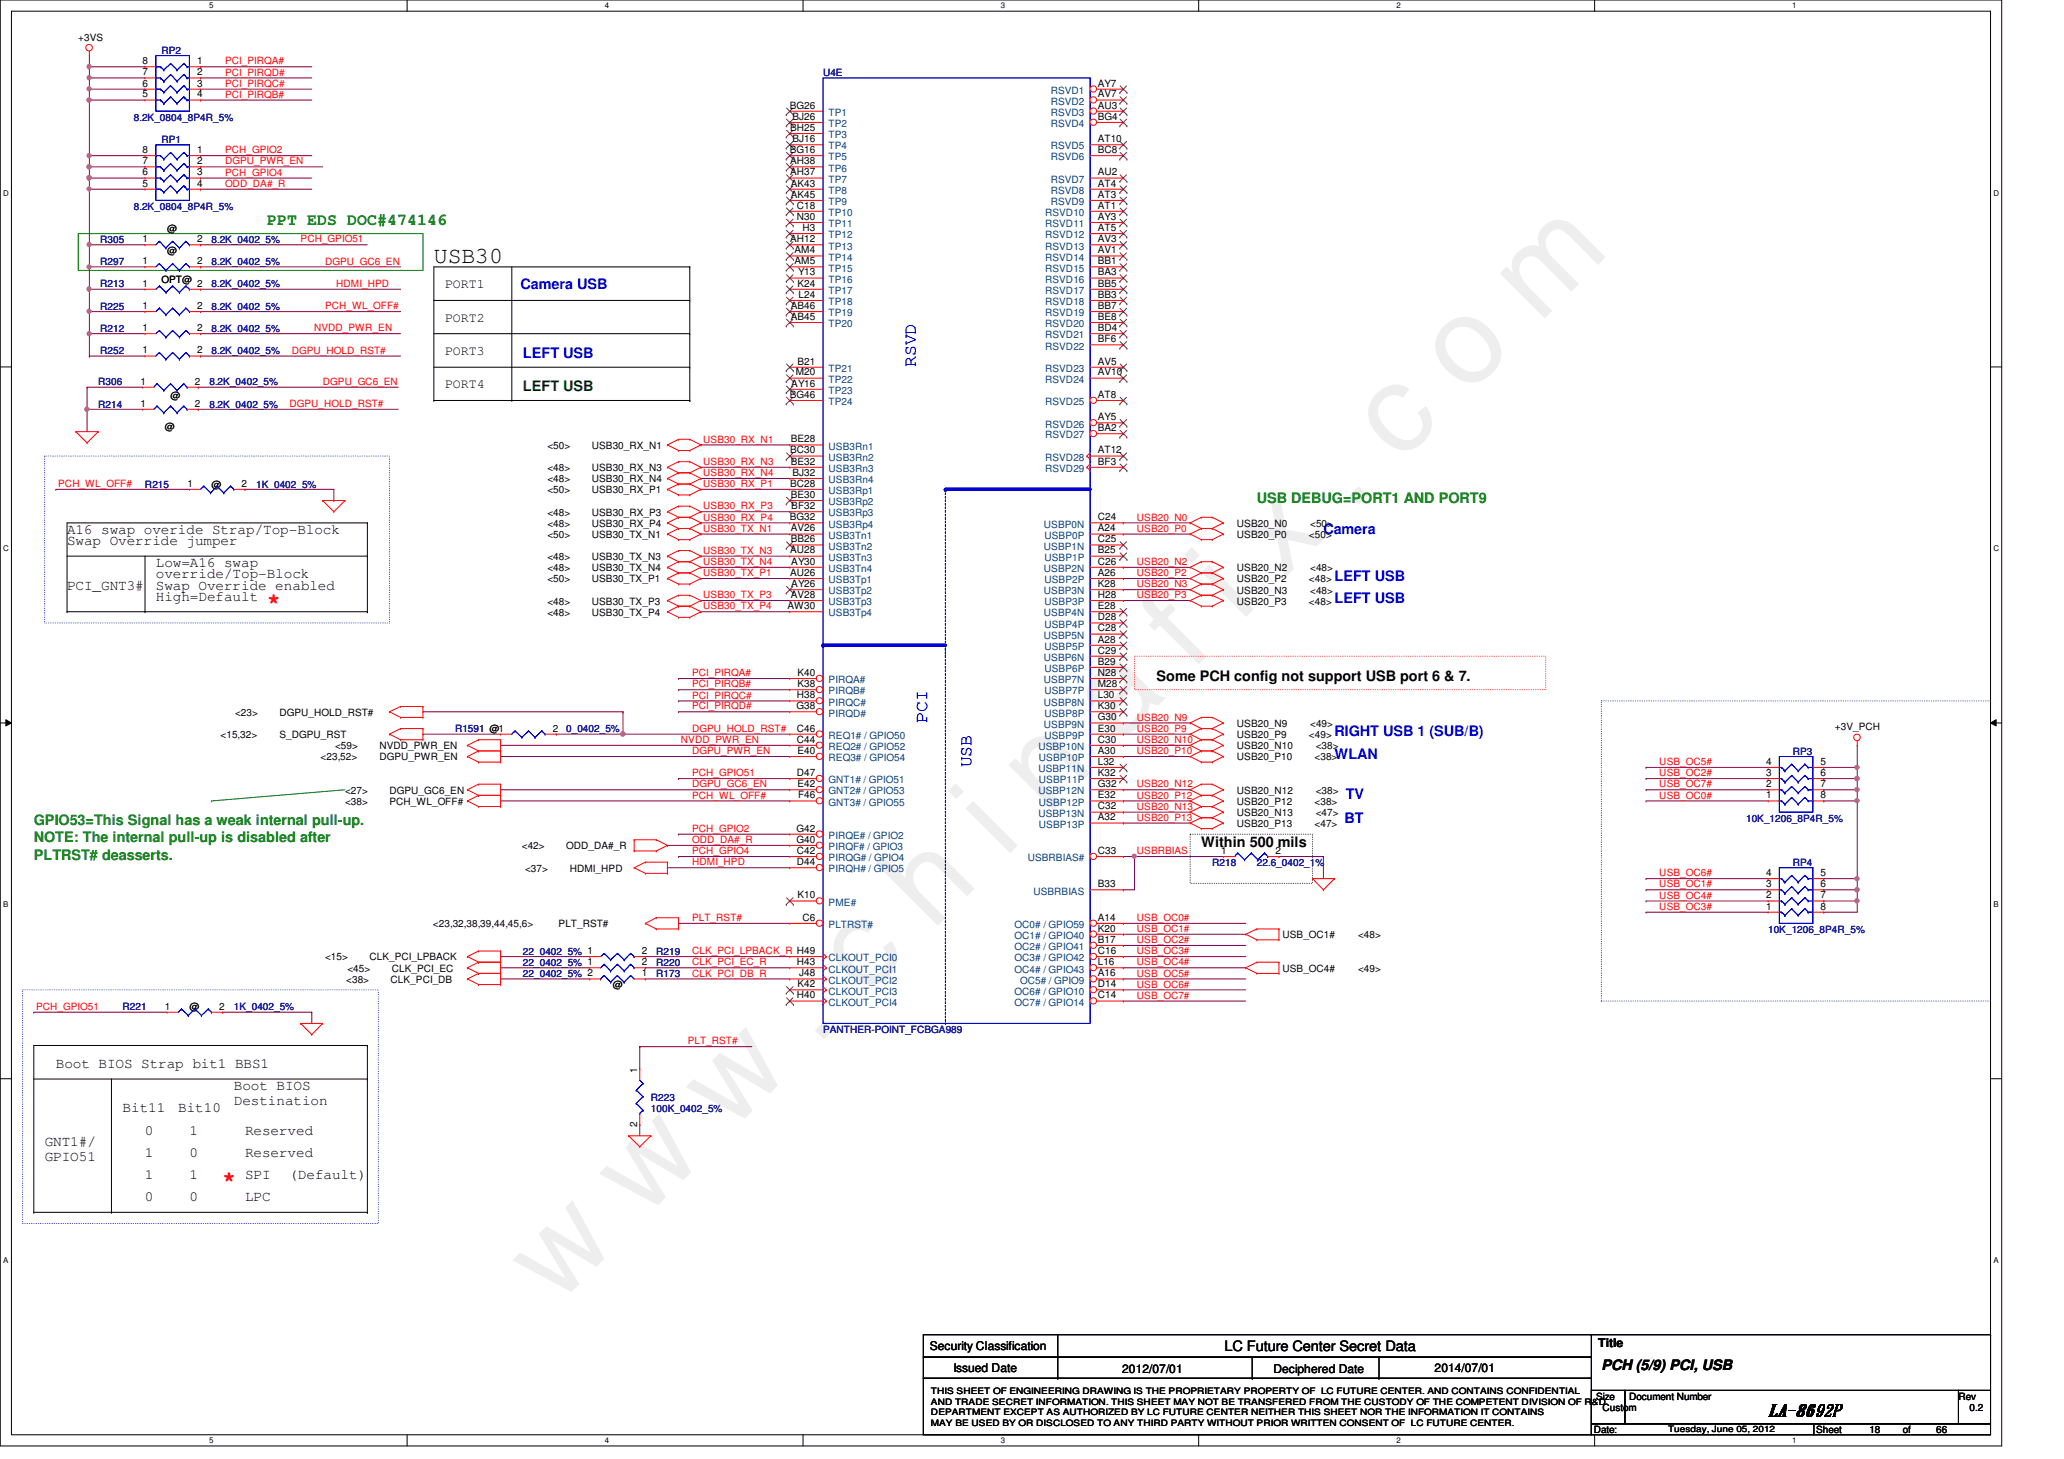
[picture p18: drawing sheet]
<svg xmlns="http://www.w3.org/2000/svg" width="297mm" height="210mm" viewBox="0 0 297 210" stroke-linecap="round" stroke-linejoin="round" font-family="sans-serif">
<defs><g id="words">
<text font-size="17.6" fill="#f0f" x="80.1" y="188" transform="rotate(-45 80.1 188)">w w w . c h i n a f i x . c o m</text>
<text font-size="3.3" x="62.4" y="37.9">USB30</text>
<g font-size="3.2" fill="#f00">
<text x="38.4" y="87.5">*</text>
<text x="32" y="170.6">*</text>
</g>
<g font-size="2.5" fill="#00f">
<text x="131.8" y="52.8" transform="rotate(-90 131.8 52.8)">RSVD</text>
<text x="133.4" y="104" transform="rotate(-90 133.4 104)">PCI</text>
<text x="139.8" y="110.4" transform="rotate(-90 139.8 110.4)">USB</text>
</g>
<text font-size="2.5" x="254.5" y="203.7">LA-8692P</text>
<text font-size="2.4" fill="#008000" x="38.4" y="32.3">PPT EDS DOC#474146</text>
<g font-size="2.1" fill="#00f">
<text x="74.9" y="41.6">Camera USB</text>
<text x="75.3" y="51.5">LEFT USB</text>
<text x="190.5" y="76.8">Camera</text>
<text x="192.1" y="83.5">LEFT USB</text>
<text x="192.1" y="86.7">LEFT USB</text>
<text x="192.1" y="105.9">RIGHT USB 1 (SUB/B)</text>
<text x="192.1" y="109.1">WLAN</text>
<text x="193.5" y="118.4">BT</text>
<text x="193.7" y="114.9">TV</text>
</g>
<text font-size="2.1" fill="#004000" x="75.3" y="56.3">LEFT USB</text>
<g font-size="2.1">
<text x="9.6" y="76.8">A16 swap overide Strap/Top-Block</text>
<text x="9.6" y="78.4">Swap Override jumper</text>
<text x="22.4" y="83.2">override/Top-Block</text>
<text x="22.4" y="81.6">Low=A16 swap</text>
<text x="9.6" y="84.8">PCI_GNT3#</text>
<text x="22.4" y="84.8">Swap Override enabled</text>
<text x="22.4" y="86.4">High=Default</text>
<text x="166.5" y="97.9">Some PCH config not support USB port 6 &amp; 7.</text>
<text x="172.9" y="121.9">Within 500 mils</text>
<text x="8" y="153.6">Boot BIOS Strap bit1 BBS1</text>
<text x="17.6" y="160">Bit11</text>
<text x="25.7" y="160">Bit10</text>
<text x="33.7" y="156.8">Boot BIOS</text>
<text x="33.7" y="159">Destination</text>
<text x="6.4" y="164.8">GNT1#/</text>
<text x="6.4" y="167">GPIO51</text>
<text x="20.9" y="163.2">0</text>
<text x="20.9" y="166.5">1</text>
<text x="27.3" y="166.5">0</text>
<text x="27.3" y="163.2">1</text>
<text x="35.3" y="163.2">Reserved</text>
<text x="35.3" y="166.5">Reserved</text>
<text x="20.9" y="169.6">1</text>
<text x="20.9" y="172.8">0</text>
<text x="27.3" y="169.6">1</text>
<text x="27.3" y="172.8">0</text>
<text x="35.3" y="169.6">SPI</text>
<text x="35.3" y="172.8">LPC</text>
<text x="41.7" y="169.6">(Default)</text>
<text x="176.2" y="194.4">LC Future Center Secret Data</text>
<text x="230.5" y="197.1">PCH (5/9) PCI, USB</text>
</g>
<g font-size="2.1" fill="#008000">
<text x="180.9" y="72.3">USB DEBUG=PORT1 AND PORT9</text>
<text x="4.9" y="118.7">GPIO53=This Signal has a weak internal pull-up.</text>
<text x="4.9" y="121.2">NOTE: The internal pull-up is disabled after</text>
<text x="4.9" y="123.7">PLTRST# deasserts.</text>
</g>
<g font-size="1.9">
<text x="64" y="41.5">PORT1</text>
<text x="64" y="46.3">PORT2</text>
<text x="64" y="51.1">PORT3</text>
<text x="64" y="55.9">PORT4</text>
</g>
<g font-size="1.7">
<text x="133.8" y="194.3">Security Classification</text>
<text x="137.2" y="197.3">Issued Date</text>
<text x="161.5" y="197.5">2012/07/01</text>
<text x="183.3" y="197.5">Deciphered Date</text>
<text x="206.5" y="197.3">2014/07/01</text>
<text x="230" y="193.8">Title</text>
</g>
<g font-size="1.4">
<text x="11.3" y="5.8">+3VS</text>
<text x="20.5" y="9.2">8</text>
<text x="20.5" y="10.8">7</text>
<text x="28.4" y="9.2">1</text>
<text x="28.4" y="10.8">2</text>
<text x="20.5" y="12.4">6</text>
<text x="20.5" y="14">5</text>
<text x="28.4" y="12.4">3</text>
<text x="28.4" y="14">4</text>
<text x="113.7" y="15.6">BG26</text>
<text x="114" y="17.2">BJ26</text>
<text x="158" y="12.4">AY7</text>
<text x="158" y="14">AV7</text>
<text x="158" y="15.6">AU3</text>
<text x="158" y="17.2">BG4</text>
<text x="20.5" y="22">8</text>
<text x="20.5" y="23.6">7</text>
<text x="28.4" y="22">1</text>
<text x="28.4" y="23.6">2</text>
<text x="113.7" y="22">BG16</text>
<text x="113.7" y="18.8">BH25</text>
<text x="113.7" y="23.6">AH38</text>
<text x="114" y="20.4">BJ16</text>
<text x="158" y="20.4">AT10</text>
<text x="158" y="22">BC8</text>
<text x="20.5" y="25.2">6</text>
<text x="20.5" y="26.8">5</text>
<text x="28.4" y="25.2">3</text>
<text x="28.4" y="26.8">4</text>
<text x="113.7" y="25.2">AH37</text>
<text x="113.8" y="26.8">AK43</text>
<text x="113.8" y="28.4">AK45</text>
<text x="158" y="25.2">AU2</text>
<text x="158" y="26.8">AT4</text>
<text x="158" y="28.4">AT3</text>
<text x="20.5" y="34.8">1</text>
<text x="24" y="33.4">@</text>
<text x="28.4" y="34.8">2</text>
<text x="113.7" y="34.8">AH12</text>
<text x="114.7" y="31.6">N30</text>
<text x="114.7" y="30">C18</text>
<text x="115.5" y="33.2">H3</text>
<text x="158" y="30">AT1</text>
<text x="158" y="31.6">AY3</text>
<text x="158" y="33.2">AT5</text>
<text x="158" y="34.8">AV3</text>
<text x="20.5" y="41.2">1</text>
<text x="20.5" y="38">1</text>
<text x="23.2" y="40.7">OPT@</text>
<text x="24" y="36.6">@</text>
<text x="28.4" y="41.2">2</text>
<text x="28.4" y="38">2</text>
<text x="114.3" y="38">AM5</text>
<text x="114.3" y="36.4">AM4</text>
<text x="114.8" y="41.2">K24</text>
<text x="114.8" y="39.6">Y13</text>
<text x="158" y="41.2">BB5</text>
<text x="158" y="36.4">AV1</text>
<text x="158" y="38">BB1</text>
<text x="158" y="39.6">BA3</text>
<text x="20.5" y="47.6">1</text>
<text x="20.5" y="44.4">1</text>
<text x="28.4" y="47.6">2</text>
<text x="28.4" y="44.4">2</text>
<text x="113.8" y="44.4">AB46</text>
<text x="113.8" y="46">AB45</text>
<text x="114.9" y="42.8">L24</text>
<text x="158" y="42.8">BB3</text>
<text x="158" y="44.4">BB7</text>
<text x="158" y="46">BE8</text>
<text x="158" y="47.6">BD4</text>
<text x="20.5" y="50.8">1</text>
<text x="28.4" y="50.8">2</text>
<text x="114.8" y="52.5">B21</text>
<text x="158" y="52.5">AV5</text>
<text x="158" y="49.2">BF6</text>
<text x="20.2" y="55.3">1</text>
<text x="20.2" y="58.5">1</text>
<text x="24.5" y="57.4">@</text>
<text x="28" y="55.3">2</text>
<text x="28" y="58.5">2</text>
<text x="113.7" y="57.2">BG46</text>
<text x="113.9" y="55.6">AY16</text>
<text x="114.5" y="54">M20</text>
<text x="158" y="57.2">AT8</text>
<text x="158" y="54">AV10</text>
<text x="23.7" y="61.8">@</text>
<text x="78.8" y="64.6">&lt;50&gt;</text>
<text x="85.2" y="64.6">USB30_RX_N1</text>
<text x="113.7" y="65.2">BC30</text>
<text x="113.8" y="63.6">BE28</text>
<text x="158" y="60.5">AY5</text>
<text x="158" y="62">BA2</text>
<text x="158" y="65.2">AT12</text>
<text x="27" y="70">1</text>
<text x="30.4" y="70.2">@</text>
<text x="34.8" y="70">2</text>
<text x="78.8" y="67.8">&lt;48&gt;</text>
<text x="78.8" y="69.4">&lt;48&gt;</text>
<text x="78.8" y="71">&lt;50&gt;</text>
<text x="85.2" y="67.8">USB30_RX_N3</text>
<text x="85.2" y="69.4">USB30_RX_N4</text>
<text x="85.2" y="71">USB30_RX_P1</text>
<text x="113.7" y="70">BC28</text>
<text x="113.8" y="66.8">BE32</text>
<text x="113.8" y="71.6">BE30</text>
<text x="114" y="68.5">BJ32</text>
<text x="158" y="66.8">BF3</text>
<text x="78.8" y="74.2">&lt;48&gt;</text>
<text x="78.8" y="75.8">&lt;48&gt;</text>
<text x="78.8" y="77.4">&lt;50&gt;</text>
<text x="85.2" y="74.2">USB30_RX_P3</text>
<text x="85.2" y="75.8">USB30_RX_P4</text>
<text x="85.2" y="77.4">USB30_TX_N1</text>
<text x="113.7" y="74.8">BG32</text>
<text x="113.8" y="76.5">AV26</text>
<text x="113.9" y="73.2">BF32</text>
<text x="158" y="74.8">C24</text>
<text x="158" y="76.5">A24</text>
<text x="178" y="75.8">USB20_N0</text>
<text x="178" y="77.4">USB20_P0</text>
<text x="188.4" y="77.4">&lt;50&gt;</text>
<text x="188.5" y="75.8">&lt;50&gt;</text>
<text x="78.8" y="80.6">&lt;48&gt;</text>
<text x="78.8" y="82.2">&lt;48&gt;</text>
<text x="78.8" y="83.8">&lt;50&gt;</text>
<text x="85.2" y="80.6">USB30_TX_N3</text>
<text x="85.2" y="82.2">USB30_TX_N4</text>
<text x="85.2" y="83.8">USB30_TX_P1</text>
<text x="113.7" y="79.6">AU28</text>
<text x="113.7" y="82.8">AU26</text>
<text x="113.8" y="78">BB26</text>
<text x="113.9" y="81.2">AY30</text>
<text x="158" y="78">C25</text>
<text x="158" y="79.6">B25</text>
<text x="158" y="81.2">C26</text>
<text x="158" y="82.8">A26</text>
<text x="178" y="82.2">USB20_N2</text>
<text x="178" y="83.8">USB20_P2</text>
<text x="188.4" y="83.8">&lt;48&gt;</text>
<text x="188.5" y="82.2">&lt;48&gt;</text>
<text x="78.8" y="87">&lt;48&gt;</text>
<text x="78.8" y="88.6">&lt;48&gt;</text>
<text x="85.2" y="87">USB30_TX_P3</text>
<text x="85.2" y="88.6">USB30_TX_P4</text>
<text x="113.3" y="87.6">AW30</text>
<text x="113.8" y="86">AV28</text>
<text x="113.9" y="84.5">AY26</text>
<text x="158" y="84.5">K28</text>
<text x="158" y="86">H28</text>
<text x="158" y="87.6">E28</text>
<text x="158" y="89.2">D28</text>
<text x="178" y="87">USB20_P3</text>
<text x="178" y="85.4">USB20_N3</text>
<text x="188.4" y="87">&lt;48&gt;</text>
<text x="188.5" y="85.4">&lt;48&gt;</text>
<text x="158" y="90.8">C28</text>
<text x="158" y="92.5">A28</text>
<text x="158" y="94">C29</text>
<text x="158" y="95.6">B29</text>
<text x="114.7" y="100.5">H38</text>
<text x="114.8" y="97.2">K40</text>
<text x="114.8" y="98.8">K38</text>
<text x="158" y="97.2">N28</text>
<text x="158" y="98.8">M28</text>
<text x="158" y="100.5">L30</text>
<text x="31.7" y="106.2">&lt;15,32&gt;</text>
<text x="33.8" y="103">&lt;23&gt;</text>
<text x="40.2" y="103">DGPU_HOLD_RST#</text>
<text x="40.2" y="106.2">S_DGPU_RST</text>
<text x="48.2" y="107.8">&lt;59&gt;</text>
<text x="54.6" y="107.8">NVDD_PWR_EN</text>
<text x="79.5" y="105.2">2</text>
<text x="114.6" y="102">G38</text>
<text x="114.7" y="105.2">C46</text>
<text x="114.7" y="106.8">C44</text>
<text x="158" y="102">K30</text>
<text x="158" y="103.6">G30</text>
<text x="158" y="105.2">E30</text>
<text x="158" y="106.8">C30</text>
<text x="178" y="107.8">USB20_N10</text>
<text x="178" y="104.6">USB20_N9</text>
<text x="178" y="106.2">USB20_P9</text>
<text x="188.4" y="106.2">&lt;49&gt;</text>
<text x="188.5" y="104.6">&lt;49&gt;</text>
<text x="189.4" y="107.8">&lt;38&gt;</text>
<text x="264.1" y="105.1">+3V_PCH</text>
<text x="46.1" y="109.4">&lt;23,52&gt;</text>
<text x="54.6" y="109.4">DGPU_PWR_EN</text>
<text x="114.7" y="111.6">D47</text>
<text x="114.8" y="108.5">E40</text>
<text x="114.8" y="113.2">E42</text>
<text x="158" y="108.5">A30</text>
<text x="158" y="110">L32</text>
<text x="158" y="111.6">K32</text>
<text x="158" y="113.2">G32</text>
<text x="178" y="109.4">USB20_P10</text>
<text x="189.2" y="109.4">&lt;38&gt;</text>
<text x="254.2" y="113.2">2</text>
<text x="254.2" y="111.6">3</text>
<text x="254.2" y="110">4</text>
<text x="262" y="113.2">7</text>
<text x="262" y="111.6">6</text>
<text x="262" y="110">5</text>
<text x="49.7" y="115.8">&lt;38&gt;</text>
<text x="49.7" y="114.2">&lt;27&gt;</text>
<text x="56" y="115.8">PCH_WL_OFF#</text>
<text x="56" y="114.2">DGPU_GC6_EN</text>
<text x="114.6" y="119.6">G42</text>
<text x="114.8" y="114.9">F46</text>
<text x="158" y="114.9">E32</text>
<text x="158" y="116.5">C32</text>
<text x="158" y="118">A32</text>
<text x="178" y="115.8">USB20_P12</text>
<text x="178" y="114.2">USB20_N12</text>
<text x="178" y="119">USB20_P13</text>
<text x="178" y="117.4">USB20_N13</text>
<text x="189.2" y="115.8">&lt;38&gt;</text>
<text x="189.2" y="119">&lt;47&gt;</text>
<text x="189.4" y="114.2">&lt;38&gt;</text>
<text x="189.4" y="117.4">&lt;47&gt;</text>
<text x="254.2" y="114.9">1</text>
<text x="262" y="114.9">8</text>
<text x="75.1" y="122.2">&lt;42&gt;</text>
<text x="75.6" y="125.4">&lt;37&gt;</text>
<text x="81.5" y="122.2">ODD_DA#_R</text>
<text x="82" y="125.4">HDMI_HPD</text>
<text x="114.6" y="121.2">G40</text>
<text x="114.7" y="122.9">C42</text>
<text x="114.7" y="124.5">D44</text>
<text x="158" y="122.9">C33</text>
<text x="175.8" y="122.9">1</text>
<text x="183.6" y="122.9">2</text>
<text x="114.8" y="129.2">K10</text>
<text x="158" y="127.6">B33</text>
<text x="254.2" y="130.9">1</text>
<text x="254.2" y="129.2">2</text>
<text x="254.2" y="127.6">3</text>
<text x="254.2" y="126">4</text>
<text x="262" y="130.9">8</text>
<text x="262" y="129.2">7</text>
<text x="262" y="127.6">6</text>
<text x="262" y="126">5</text>
<text x="62.3" y="133.4">&lt;23,32,38,39,44,45,6&gt;</text>
<text x="80.4" y="133.4">PLT_RST#</text>
<text x="92.4" y="137.2">2</text>
<text x="115.5" y="132.5">C6</text>
<text x="158" y="132.5">A14</text>
<text x="158" y="134">K20</text>
<text x="158" y="135.6">B17</text>
<text x="158" y="137.2">C16</text>
<text x="184.6" y="135">USB_OC1#</text>
<text x="195.4" y="135">&lt;48&gt;</text>
<text x="46.8" y="138.2">&lt;15&gt;</text>
<text x="49.8" y="141.4">&lt;38&gt;</text>
<text x="50" y="139.8">&lt;45&gt;</text>
<text x="53.2" y="138.2">CLK_PCI_LPBACK</text>
<text x="56.2" y="141.4">CLK_PCI_DB</text>
<text x="56.4" y="139.8">CLK_PCI_EC</text>
<text x="88.2" y="142.2">@</text>
<text x="92.4" y="138.9">2</text>
<text x="92.4" y="140.5">1</text>
<text x="114.7" y="138.9">H43</text>
<text x="114.7" y="143.6">H40</text>
<text x="114.8" y="142">K42</text>
<text x="115" y="140.5">J48</text>
<text x="158" y="138.9">L16</text>
<text x="158" y="140.5">A16</text>
<text x="158" y="142">D14</text>
<text x="158" y="143.6">C14</text>
<text x="184.6" y="139.8">USB_OC4#</text>
<text x="195.4" y="139.8">&lt;49&gt;</text>
<text x="23.7" y="145.2">1</text>
<text x="27.3" y="145.4">@</text>
<text x="31.5" y="145.2">2</text>
<text x="91.7" y="154.3" transform="rotate(-90 91.7 154.3)">1</text>
<text x="91.7" y="162.1" transform="rotate(-90 91.7 162.1)">2</text>
<text x="229.7" y="201.4">Size</text>
<text x="230.6" y="203">Custom</text>
<text x="234.5" y="201.4">Document Number</text>
<text x="281.9" y="201.4">Rev</text>
<text x="283.5" y="203">0.2</text>
<text x="229.4" y="206.2">Date:</text>
<text x="261.4" y="206.2">Sheet</text>
<text x="269" y="206.2">18</text>
<text x="273.9" y="206.2">of</text>
<text x="278.6" y="206.2">66</text>
</g>
<g font-size="1.4" fill="#000080">
<text x="23.2" y="7.7">RP2</text>
<text x="118.4" y="11">U4E</text>
<text x="19.3" y="17.4">8.2K_0804_8P4R_5%</text>
<text x="23.2" y="20.6">RP1</text>
<text x="14.4" y="35">R305</text>
<text x="19.3" y="30.2">8.2K_0804_8P4R_5%</text>
<text x="30.4" y="35">8.2K_0402_5%</text>
<text x="14.4" y="41.4">R213</text>
<text x="14.4" y="38.2">R297</text>
<text x="30.4" y="41.4">8.2K_0402_5%</text>
<text x="30.4" y="38.2">8.2K_0402_5%</text>
<text x="14.4" y="47.8">R212</text>
<text x="14.4" y="44.6">R225</text>
<text x="30.4" y="47.8">8.2K_0402_5%</text>
<text x="30.4" y="44.6">8.2K_0402_5%</text>
<text x="14.4" y="51">R252</text>
<text x="30.4" y="51">8.2K_0402_5%</text>
<text x="14.1" y="55.5">R306</text>
<text x="14.1" y="58.6">R214</text>
<text x="30.1" y="55.5">8.2K_0402_5%</text>
<text x="30.1" y="58.6">8.2K_0402_5%</text>
<text x="20.9" y="70.2">R215</text>
<text x="36.9" y="70.2">1K_0402_5%</text>
<text x="65.5" y="105.4">R1591 @1</text>
<text x="81.5" y="105.4">0_0402_5%</text>
<text x="258" y="108.6">RP3</text>
<text x="251.3" y="118.2">10K_1206_8P4R_5%</text>
<text x="174.5" y="124.6">R218</text>
<text x="180.9" y="124.6">22.6_0402_1%</text>
<text x="258" y="124.6">RP4</text>
<text x="75.3" y="137.4">22_0402_5% 1</text>
<text x="94.4" y="137.4">R219</text>
<text x="254.5" y="134.2">10K_1206_8P4R_5%</text>
<text x="75.3" y="139">22_0402_5% 1</text>
<text x="75.3" y="140.6">22_0402_5% 2</text>
<text x="94.4" y="139">R220</text>
<text x="94.4" y="140.6">R173</text>
<text x="17.6" y="145.4">R221</text>
<text x="33.7" y="145.4">1K_0402_5%</text>
<text x="118.4" y="148.6">PANTHER-POINT_FCBGA989</text>
<text x="93.7" y="158.3">R223</text>
<text x="93.7" y="159.9">100K_0402_5%</text>
</g>
<g font-size="1.4" fill="#f00">
<text x="32.4" y="10.9">PCI_PIRQD#</text>
<text x="32.4" y="9.3">PCI_PIRQA#</text>
<text x="32.4" y="12.5">PCI_PIRQC#</text>
<text x="32.4" y="14.1">PCI_PIRQB#</text>
<text x="32.4" y="22.1">PCH_GPIO2</text>
<text x="32.4" y="23.7">DGPU_PWR_EN</text>
<text x="32.4" y="25.3">PCH_GPIO4</text>
<text x="32.4" y="26.9">ODD_DA#_R</text>
<text x="43.3" y="34.9">PCH_GPIO51</text>
<text x="46.8" y="38.1">DGPU_GC6_EN</text>
<text x="48.4" y="41.3">HDMI_HPD</text>
<text x="45.2" y="47.7">NVDD_PWR_EN</text>
<text x="46.8" y="44.5">PCH_WL_OFF#</text>
<text x="42" y="50.9">DGPU_HOLD_RST#</text>
<text x="41.7" y="58.5">DGPU_HOLD_RST#</text>
<text x="46.5" y="55.4">DGPU_GC6_EN</text>
<text x="101.2" y="63.7">USB30_RX_N1</text>
<text x="8.4" y="70.1">PCH_WL_OFF#</text>
<text x="101.2" y="66.9">USB30_RX_N3</text>
<text x="101.2" y="68.5">USB30_RX_N4</text>
<text x="101.2" y="70.1">USB30_RX_P1</text>
<text x="101.2" y="73.3">USB30_RX_P3</text>
<text x="101.2" y="74.9">USB30_RX_P4</text>
<text x="101.2" y="76.5">USB30_TX_N1</text>
<text x="163.6" y="74.9">USB20_N0</text>
<text x="163.6" y="76.5">USB20_P0</text>
<text x="101.2" y="79.7">USB30_TX_N3</text>
<text x="101.2" y="81.3">USB30_TX_N4</text>
<text x="101.2" y="82.9">USB30_TX_P1</text>
<text x="163.6" y="81.3">USB20_N2</text>
<text x="163.6" y="82.9">USB20_P2</text>
<text x="101.2" y="86.1">USB30_TX_P3</text>
<text x="101.2" y="87.7">USB30_TX_P4</text>
<text x="163.6" y="84.5">USB20_N3</text>
<text x="163.6" y="86.1">USB20_P3</text>
<text x="99.6" y="97.3">PCI_PIRQA#</text>
<text x="99.6" y="100.5">PCI_PIRQC#</text>
<text x="99.6" y="98.9">PCI_PIRQB#</text>
<text x="98" y="106.9">NVDD_PWR_EN</text>
<text x="99.6" y="102.1">PCI_PIRQD#</text>
<text x="99.6" y="105.3">DGPU_HOLD_RST#</text>
<text x="163.6" y="106.9">USB20_N10</text>
<text x="163.6" y="105.3">USB20_P9</text>
<text x="163.6" y="103.7">USB20_N9</text>
<text x="99.6" y="113.3">DGPU_GC6_EN</text>
<text x="99.6" y="111.7">PCH_GPIO51</text>
<text x="99.6" y="108.5">DGPU_PWR_EN</text>
<text x="163.6" y="108.5">USB20_P10</text>
<text x="163.6" y="113.3">USB20_N12</text>
<text x="238.8" y="113.3">USB_OC7#</text>
<text x="238.8" y="111.7">USB_OC2#</text>
<text x="238.8" y="110.1">USB_OC5#</text>
<text x="99.6" y="114.9">PCH_WL_OFF#</text>
<text x="99.6" y="119.7">PCH_GPIO2</text>
<text x="163.6" y="114.9">USB20_P12</text>
<text x="163.6" y="118.1">USB20_P13</text>
<text x="163.6" y="116.5">USB20_N13</text>
<text x="238.8" y="114.9">USB_OC0#</text>
<text x="99.6" y="122.9">PCH_GPIO4</text>
<text x="99.6" y="124.5">HDMI_HPD</text>
<text x="99.6" y="121.3">ODD_DA#_R</text>
<text x="163.6" y="122.9">USBRBIAS</text>
<text x="238.8" y="130.9">USB_OC3#</text>
<text x="238.8" y="127.7">USB_OC1#</text>
<text x="238.8" y="126.1">USB_OC6#</text>
<text x="238.8" y="129.3">USB_OC4#</text>
<text x="99.6" y="132.5">PLT_RST#</text>
<text x="99.6" y="137.3">CLK_PCI_LPBACK_R H49</text>
<text x="163.6" y="137.3">USB_OC3#</text>
<text x="163.6" y="134.1">USB_OC1#</text>
<text x="163.6" y="132.5">USB_OC0#</text>
<text x="163.6" y="135.7">USB_OC2#</text>
<text x="99.6" y="138.9">CLK_PCI_EC_R</text>
<text x="99.6" y="140.5">CLK_PCI_DB_R</text>
<text x="163.6" y="143.7">USB_OC7#</text>
<text x="163.6" y="138.9">USB_OC4#</text>
<text x="163.6" y="140.5">USB_OC5#</text>
<text x="163.6" y="142.1">USB_OC6#</text>
<text x="5.2" y="145.3">PCH_GPIO51</text>
<text x="99" y="150.2">PLT_RST#</text>
</g>
<g font-size="1.4" fill="#004080">
<text x="119.2" y="16.7">TP1</text>
<text x="151.2" y="13.5">RSVD1</text>
<text x="151.2" y="15.1">RSVD2</text>
<text x="151.2" y="16.7">RSVD3</text>
<text x="119.2" y="18.3">TP2</text>
<text x="119.2" y="19.9">TP3</text>
<text x="119.2" y="21.5">TP4</text>
<text x="119.2" y="23.1">TP5</text>
<text x="151.2" y="18.3">RSVD4</text>
<text x="151.2" y="21.5">RSVD5</text>
<text x="151.2" y="23.1">RSVD6</text>
<text x="119.2" y="24.7">TP6</text>
<text x="119.2" y="26.3">TP7</text>
<text x="119.2" y="27.9">TP8</text>
<text x="119.2" y="29.5">TP9</text>
<text x="151.2" y="26.3">RSVD7</text>
<text x="151.2" y="27.9">RSVD8</text>
<text x="151.2" y="29.5">RSVD9</text>
<text x="119.2" y="35.9">TP13</text>
<text x="119.2" y="34.3">TP12</text>
<text x="119.2" y="32.7">TP11</text>
<text x="119.2" y="31.1">TP10</text>
<text x="150.4" y="31.1">RSVD10</text>
<text x="150.4" y="32.7">RSVD11</text>
<text x="150.4" y="34.3">RSVD12</text>
<text x="150.4" y="35.9">RSVD13</text>
<text x="119.2" y="40.7">TP16</text>
<text x="119.2" y="39.1">TP15</text>
<text x="119.2" y="37.5">TP14</text>
<text x="150.4" y="37.5">RSVD14</text>
<text x="150.4" y="39.1">RSVD15</text>
<text x="150.4" y="40.7">RSVD16</text>
<text x="119.2" y="42.3">TP17</text>
<text x="119.2" y="43.9">TP18</text>
<text x="119.2" y="45.5">TP19</text>
<text x="119.2" y="47.1">TP20</text>
<text x="150.4" y="42.3">RSVD17</text>
<text x="150.4" y="43.9">RSVD18</text>
<text x="150.4" y="45.5">RSVD19</text>
<text x="150.4" y="47.1">RSVD20</text>
<text x="119.2" y="53.5">TP21</text>
<text x="150.4" y="53.5">RSVD23</text>
<text x="150.4" y="48.7">RSVD21</text>
<text x="150.4" y="50.3">RSVD22</text>
<text x="119.2" y="55.1">TP22</text>
<text x="119.2" y="56.7">TP23</text>
<text x="119.2" y="58.3">TP24</text>
<text x="150.4" y="58.3">RSVD25</text>
<text x="150.4" y="55.1">RSVD24</text>
<text x="119.2" y="64.7">USB3Rn1</text>
<text x="150.4" y="61.5">RSVD26</text>
<text x="150.4" y="63.1">RSVD27</text>
<text x="119.2" y="66.3">USB3Rn2</text>
<text x="119.2" y="67.9">USB3Rn3</text>
<text x="119.2" y="69.5">USB3Rn4</text>
<text x="119.2" y="71.1">USB3Rp1</text>
<text x="150.4" y="66.3">RSVD28</text>
<text x="150.4" y="67.9">RSVD29</text>
<text x="119.2" y="72.7">USB3Rp2</text>
<text x="119.2" y="74.3">USB3Rp3</text>
<text x="119.2" y="75.9">USB3Rp4</text>
<text x="119.2" y="77.5">USB3Tn1</text>
<text x="150.2" y="75.9">USBP0N</text>
<text x="150.3" y="77.5">USBP0P</text>
<text x="119.2" y="79.1">USB3Tn2</text>
<text x="119.2" y="80.7">USB3Tn3</text>
<text x="119.2" y="82.3">USB3Tn4</text>
<text x="119.2" y="83.9">USB3Tp1</text>
<text x="150.2" y="79.1">USBP1N</text>
<text x="150.2" y="82.3">USBP2N</text>
<text x="150.3" y="80.7">USBP1P</text>
<text x="150.3" y="83.9">USBP2P</text>
<text x="119.2" y="85.5">USB3Tp2</text>
<text x="119.2" y="87.1">USB3Tp3</text>
<text x="119.2" y="88.7">USB3Tp4</text>
<text x="150.2" y="85.5">USBP3N</text>
<text x="150.2" y="88.7">USBP4N</text>
<text x="150.3" y="87.1">USBP3P</text>
<text x="150.2" y="91.9">USBP5N</text>
<text x="150.2" y="95.1">USBP6N</text>
<text x="150.3" y="90.3">USBP4P</text>
<text x="150.3" y="93.5">USBP5P</text>
<text x="119.2" y="98.3">PIRQA#</text>
<text x="119.2" y="99.9">PIRQB#</text>
<text x="119.2" y="101.5">PIRQC#</text>
<text x="150.2" y="98.3">USBP7N</text>
<text x="150.2" y="101.5">USBP8N</text>
<text x="150.3" y="96.7">USBP6P</text>
<text x="150.3" y="99.9">USBP7P</text>
<text x="119.2" y="103.1">PIRQD#</text>
<text x="119.2" y="106.3">REQ1# / GPIO50</text>
<text x="119.2" y="107.9">REQ2# / GPIO52</text>
<text x="149.4" y="107.9">USBP10N</text>
<text x="150.2" y="104.7">USBP9N</text>
<text x="150.3" y="103.1">USBP8P</text>
<text x="150.3" y="106.3">USBP9P</text>
<text x="119.2" y="109.5">REQ3# / GPIO54</text>
<text x="119.2" y="112.7">GNT1# / GPIO51</text>
<text x="149.4" y="111.1">USBP11N</text>
<text x="149.5" y="109.5">USBP10P</text>
<text x="149.5" y="112.7">USBP11P</text>
<text x="119.2" y="114.3">GNT2# / GPIO53</text>
<text x="119.2" y="115.9">GNT3# / GPIO55</text>
<text x="149.4" y="114.3">USBP12N</text>
<text x="149.4" y="117.5">USBP13N</text>
<text x="149.5" y="115.9">USBP12P</text>
<text x="149.5" y="119.1">USBP13P</text>
<text x="119.2" y="120.7">PIRQE# / GPIO2</text>
<text x="119.2" y="122.3">PIRQF# / GPIO3</text>
<text x="119.2" y="123.9">PIRQG# / GPIO4</text>
<text x="119.2" y="125.5">PIRQH# / GPIO5</text>
<text x="147.9" y="123.9">USBRBIAS#</text>
<text x="119.2" y="130.3">PME#</text>
<text x="148.7" y="128.7">USBRBIAS</text>
<text x="119.2" y="133.5">PLTRST#</text>
<text x="146" y="133.5">OC0# / GPIO59</text>
<text x="146" y="135.1">OC1# / GPIO40</text>
<text x="146" y="136.7">OC2# / GPIO41</text>
<text x="119.2" y="138.3">CLKOUT_PCI0</text>
<text x="119.2" y="139.9">CLKOUT_PCI1</text>
<text x="119.2" y="141.5">CLKOUT_PCI2</text>
<text x="119.2" y="143.1">CLKOUT_PCI3</text>
<text x="146" y="138.3">OC3# / GPIO42</text>
<text x="146" y="139.9">OC4# / GPIO43</text>
<text x="146" y="143.1">OC6# / GPIO10</text>
<text x="146.8" y="141.5">OC5# / GPIO9</text>
<text x="119.2" y="144.7">CLKOUT_PCI4</text>
<text x="146" y="144.7">OC7# / GPIO14</text>
</g>
<g font-size="1.3">
<text x="134" y="200.6">THIS SHEET OF ENGINEERING DRAWING IS THE PROPRIETARY PROPERTY OF LC FUTURE CENTER. AND CONTAINS CONFIDENTIAL</text>
<text x="134" y="202.1">AND TRADE SECRET INFORMATION. THIS SHEET MAY NOT BE TRANSFERED FROM THE CUSTODY OF THE COMPETENT DIVISION OF R&amp;D</text>
<text x="134" y="203.6">DEPARTMENT EXCEPT AS AUTHORIZED BY LC FUTURE CENTER NEITHER THIS SHEET NOR THE INFORMATION IT CONTAINS</text>
<text x="134" y="205.1">MAY BE USED BY OR DISCLOSED TO ANY THIRD PARTY WITHOUT PRIOR WRITTEN CONSENT OF LC FUTURE CENTER.</text>
<text x="240.1" y="206">Tuesday, June 05, 2012</text>
</g>
<g font-size="1.1">
<text x="30.1" y="1.1">5</text>
<text x="87" y="1.1">4</text>
<text x="144" y="1.1">3</text>
<text x="201" y="1.1">2</text>
<text x="257.9" y="1.1">1</text>
<text x=".5" y="28.2">D</text>
<text x="286.9" y="28.2">D</text>
<text x=".5" y="79.3">C</text>
<text x="286.9" y="79.3">C</text>
<text x=".5" y="130.6">B</text>
<text x="286.9" y="130.6">B</text>
<text x=".5" y="181.7">A</text>
<text x="286.9" y="181.7">A</text>
<text x="30.1" y="207.6">5</text>
<text x="87" y="207.6">4</text>
<text x="144" y="207.6">3</text>
<text x="201" y="207.6">2</text>
<text x="257.9" y="207.6">1</text>
</g>
</g></defs>
<path d="M0 0h288.1v208h-288.1zM1.6 1.6h284.9v204.8h-284.9z" fill="none" stroke="#000" stroke-width=".14"/>
<g fill="#fff">
<path d="M30.1 .2h.6v1.2h-.6z"/>
<path d="M30.1 206.6h.6v1.2h-.6z"/>
</g>
<path d="M58.6 0v1.6M58.6 206.4v1.6" fill="none" stroke="#000" stroke-width=".14"/>
<g fill="#fff">
<path d="M87 .2h.6v1.2h-.6z"/>
<path d="M87 206.6h.6v1.2h-.6z"/>
</g>
<path d="M115.6 0v1.6M115.6 206.4v1.6" fill="none" stroke="#000" stroke-width=".14"/>
<g fill="#fff">
<path d="M144 .2h.6v1.2h-.6z"/>
<path d="M144 206.6h.6v1.2h-.6z"/>
</g>
<path d="M172.5 0v1.6M172.5 206.4v1.6" fill="none" stroke="#000" stroke-width=".14"/>
<g fill="#fff">
<path d="M201 .2h.5v1.2h-.5z"/>
<path d="M201 206.6h.5v1.2h-.5z"/>
</g>
<path d="M229.5 0v1.6M229.5 206.4v1.6" fill="none" stroke="#000" stroke-width=".14"/>
<g fill="#fff">
<path d="M257.9 .2h.6v1.2h-.6z"/>
<path d="M257.9 206.6h.6v1.2h-.6z"/>
<path d="M.5 27.2h.7v1.2h-.7z"/>
<path d="M286.9 27.2h.8v1.2h-.8z"/>
<path d="M.5 78.4h.7v1.1h-.7z"/>
<path d="M286.9 78.4h.8v1.1h-.8z"/>
</g>
<path d="M0 52.8h1.6M286.5 52.8h1.6" fill="none" stroke="#000" stroke-width=".14"/>
<g fill="#fff">
<path d="M.5 129.6h.7v1.2h-.7z"/>
<path d="M286.9 129.6h.7v1.2h-.7z"/>
</g>
<path d="M0 104h1.6M.8 103.5l.8 .5-.8 .4zM286.5 104l.8-.5v.9zM286.5 104h1.6" fill="none" stroke="#000" stroke-width=".14"/>
<path d="M.8 103.5l.8 .5-.8 .4zM286.5 104l.8-.5v.9z" fill="#000"/>
<g fill="#fff">
<path d="M.5 180.8h.7v1.1h-.7z"/>
<path d="M286.9 180.8h.7v1.1h-.7z"/>
</g>
<g fill="none" stroke="#000" stroke-width=".14">
<path d="M99.3 38.4h-36.9v19.2M62.4 57.6h.1M62.4 43.2h36.9M62.4 48h36.9M62.4 52.8h36.9M62.4 57.6h36.9M52.9 75.2h.1M52.9 75.2h-43.3v12.8M52.9 75.2v12.8M9.6 88h.1M9.6 88h43.3M9.6 80h43.3"/>
<path d="M20.9 88h.1M20.9 80v8M52.9 88h.1M52.9 80h.1M0 155.2h1.6M4.9 155.2h48M16 155.2v19.2M52.9 155.2h.1M52.9 150.4h.1M52.9 150.4v24M52.9 150.4h-48v24M286.5 155.2h1.6"/>
<path d="M4.9 174.4h.1M4.9 174.4h48M16 174.4h.1M52.9 174.4h.1"/>
</g>
<path d="M6.4 65.6h49.6v24h-49.6zM230.5 100.8v43.2M230.5 100.8h56M286.5 100.8h.1M3.3 142.4h51.1v33.6h-51.1zM230.5 144h56M286.5 144h.1" fill="none" stroke="#00f" stroke-width=".14" stroke-dasharray="0 .3"/>
<path d="M11.3 33.6h49.6v5.3h-49.6zM30.4 115.2h.1M49.7 113.6l-19.3 1.6" fill="none" stroke="#008000" stroke-width=".14"/>
<path d="M163.3 94.4h59.2v4.8h-59.2z" fill="none" stroke="#f00" stroke-width=".14" stroke-dasharray="0 .3"/>
<path d="M72 115.2h41.7M267.3 129.6h.1M267.3 129.6v1.6" fill="none" stroke="#800040" stroke-width=".14"/>
<circle cx="267.2" cy="129.6" r=".31" fill="#f0f"/>
<circle cx="267.2" cy="129.6" r=".31" fill="none" stroke="#f0f" stroke-width=".14"/>
<path d="M267.3 107.2h.1M267.3 110.4h.1M267.3 107.2v4.8M262.5 131.2h.1M262.5 129.6h.1M262.5 126.4h.1M262.5 128h.1M262.5 131.2h4.8M262.5 129.6h4.8M262.5 126.4h4.8M262.5 128h4.8" fill="none" stroke="#800040" stroke-width=".14"/>
<circle cx="267.2" cy="112" r=".3" fill="#f0f"/>
<circle cx="267.2" cy="112" r=".3" fill="none" stroke="#f0f" stroke-width=".14"/>
<circle cx="267.2" cy="110.4" r=".3" fill="#f0f"/>
<circle cx="267.2" cy="110.4" r=".3" fill="none" stroke="#f0f" stroke-width=".14"/>
<path d="M262.5 113.6h.1M267.3 112h.1M267.3 112v1.6h-4.8" fill="none" stroke="#800040" stroke-width=".14"/>
<circle cx="267.2" cy="112" r=".3" fill="#f0f"/>
<circle cx="267.2" cy="112" r=".3" fill="none" stroke="#f0f" stroke-width=".14"/>
<path d="M267.3 115.2h.1M267.3 115.2v11.2" fill="none" stroke="#800040" stroke-width=".14"/>
<circle cx="267.2" cy="115.2" r=".3" fill="#f0f"/>
<circle cx="267.2" cy="115.2" r=".3" fill="none" stroke="#f0f" stroke-width=".14"/>
<path d="M267.3 126.4h.1M267.3 126.4v1.6" fill="none" stroke="#800040" stroke-width=".14"/>
<circle cx="267.2" cy="128" r=".3" fill="#f0f"/>
<circle cx="267.2" cy="128" r=".3" fill="none" stroke="#f0f" stroke-width=".14"/>
<circle cx="267.2" cy="126.4" r=".3" fill="#f0f"/>
<circle cx="267.2" cy="126.4" r=".3" fill="none" stroke="#f0f" stroke-width=".14"/>
<path d="M262.5 112h.1M262.5 110.4h.1M262.5 115.2h.1M262.5 112h4.8M262.5 110.4h4.8M267.3 113.6h.1M267.3 113.6v1.6h-4.8" fill="none" stroke="#800040" stroke-width=".14"/>
<circle cx="267.2" cy="113.6" r=".31" fill="#f0f"/>
<circle cx="267.2" cy="113.6" r=".31" fill="none" stroke="#f0f" stroke-width=".14"/>
<path d="M267.3 128h.1M267.3 128v1.6" fill="none" stroke="#800040" stroke-width=".14"/>
<circle cx="267.2" cy="128" r=".3" fill="#f0f"/>
<circle cx="267.2" cy="128" r=".3" fill="none" stroke="#f0f" stroke-width=".14"/>
<g fill="none" stroke="#800040" stroke-width=".14">
<path d="M12.9 44.8h.1M12.9 48h.1M12.9 44.8h8M12.9 48h8M28.9 44.8h.1M28.9 44.8h28.8M8 70.4h.1M8 70.4h19.3M35.3 70.4h.1M35.3 70.4h12.7v1.6M48 72h.1M72 113.6h41.7"/>
<path d="M72 108.8h41.7M72 107.2h41.7M236.9 113.6h17.6M236.9 112h17.6M4.9 145.6h.1M4.9 145.6h19.1M32 145.6h.1M32 145.6h12.9M44.9 145.6h.1M44.9 145.6v1.6"/>
</g>
<circle cx="12.8" cy="48" r=".3" fill="#f0f"/>
<circle cx="12.8" cy="48" r=".3" fill="none" stroke="#f0f" stroke-width=".14"/>
<path d="M12.9 41.6h.1M12.9 41.6h8M28.9 48h.1M28.9 48h28.8" fill="none" stroke="#800040" stroke-width=".14"/>
<circle cx="12.8" cy="41.6" r=".31" fill="#f0f"/>
<circle cx="12.8" cy="41.6" r=".31" fill="none" stroke="#f0f" stroke-width=".14"/>
<path d="M12.9 44.8h.1M12.9 44.8v3.2M28.9 41.6h.1M28.9 41.6h28.8" fill="none" stroke="#800040" stroke-width=".14"/>
<circle cx="12.8" cy="44.8" r=".3" fill="#f0f"/>
<circle cx="12.8" cy="44.8" r=".3" fill="none" stroke="#f0f" stroke-width=".14"/>
<g fill="none" stroke="#800040" stroke-width=".14">
<path d="M12.9 9.6h.1M12.9 9.6h8M28.9 12.8h.1M28.9 11.2h.1M28.9 9.6h.1M28.9 12.8h16M28.9 11.2h16M28.9 9.6h16M12.9 41.6h.1M12.9 51.2h.1M12.9 41.6v3.2M12.9 48v3.2"/>
<path d="M12.9 51.2h8M28.9 51.2h.1M28.9 51.2h28.8"/>
</g>
<circle cx="12.8" cy="9.6" r=".31" fill="#f0f"/>
<circle cx="12.8" cy="9.6" r=".31" fill="none" stroke="#f0f" stroke-width=".14"/>
<path d="M12.9 11.2h.1M12.9 11.2h8" fill="none" stroke="#800040" stroke-width=".14"/>
<circle cx="12.8" cy="11.2" r=".3" fill="#f0f"/>
<circle cx="12.8" cy="11.2" r=".3" fill="none" stroke="#f0f" stroke-width=".14"/>
<path d="M12.9 14.4h.1M12.9 14.4h8" fill="none" stroke="#800040" stroke-width=".14"/>
<circle cx="12.8" cy="14.4" r=".3" fill="#f0f"/>
<circle cx="12.8" cy="14.4" r=".3" fill="none" stroke="#f0f" stroke-width=".14"/>
<path d="M12.9 12.8h.1M12.9 11.2h.1M12.9 9.6h.1M12.9 8h.1M12.9 12.8h8M12.9 8v6.4M28.9 14.4h.1M28.9 14.4h16" fill="none" stroke="#800040" stroke-width=".14"/>
<circle cx="12.8" cy="12.8" r=".3" fill="#f0f"/>
<circle cx="12.8" cy="12.8" r=".3" fill="none" stroke="#f0f" stroke-width=".14"/>
<path d="M12.9 24h.1M12.9 24h8M28.9 25.6h.1M28.9 22.4h.1M28.9 24h.1M28.9 25.6h16M28.9 22.4h16M28.9 24h17.5" fill="none" stroke="#800040" stroke-width=".14"/>
<circle cx="12.8" cy="24" r=".3" fill="#f0f"/>
<circle cx="12.8" cy="24" r=".3" fill="none" stroke="#f0f" stroke-width=".14"/>
<path d="M12.9 25.6h.1M12.9 25.6h8" fill="none" stroke="#800040" stroke-width=".14"/>
<circle cx="12.8" cy="25.6" r=".31" fill="#f0f"/>
<circle cx="12.8" cy="25.6" r=".31" fill="none" stroke="#f0f" stroke-width=".14"/>
<path d="M12.9 14.4h.1M12.9 14.4v8M12.9 27.2h.1M12.9 22.4h.1M12.9 27.2h8M12.9 22.4h8M28.9 27.2h.1M28.9 27.2h16" fill="none" stroke="#800040" stroke-width=".14"/>
<circle cx="12.8" cy="14.4" r=".3" fill="#f0f"/>
<circle cx="12.8" cy="14.4" r=".3" fill="none" stroke="#f0f" stroke-width=".14"/>
<path d="M12.9 25.6h.1M12.9 25.6v1.6" fill="none" stroke="#800040" stroke-width=".14"/>
<circle cx="12.8" cy="25.6" r=".31" fill="#f0f"/>
<circle cx="12.8" cy="25.6" r=".31" fill="none" stroke="#f0f" stroke-width=".14"/>
<path d="M12.9 22.4h.1M12.9 22.4v1.6" fill="none" stroke="#800040" stroke-width=".14"/>
<circle cx="12.8" cy="22.4" r=".3" fill="#f0f"/>
<circle cx="12.8" cy="22.4" r=".3" fill="none" stroke="#f0f" stroke-width=".14"/>
<path d="M12.9 24h.1M12.9 24v1.6" fill="none" stroke="#800040" stroke-width=".14"/>
<circle cx="12.8" cy="24" r=".3" fill="#f0f"/>
<circle cx="12.8" cy="24" r=".3" fill="none" stroke="#f0f" stroke-width=".14"/>
<path d="M12.9 38.4h.1M12.9 38.4v3.2" fill="none" stroke="#800040" stroke-width=".14"/>
<circle cx="12.8" cy="38.4" r=".3" fill="#f0f"/>
<circle cx="12.8" cy="38.4" r=".3" fill="none" stroke="#f0f" stroke-width=".14"/>
<path d="M12.9 38.4h.1M12.9 35.2h.1M12.9 38.4h8M12.9 35.2v3.2M28.9 38.4h.1M28.9 38.4h28.8" fill="none" stroke="#800040" stroke-width=".14"/>
<circle cx="12.8" cy="35.2" r=".3" fill="#f0f"/>
<circle cx="12.8" cy="35.2" r=".3" fill="none" stroke="#f0f" stroke-width=".14"/>
<path d="M12.9 35.2h.1M12.9 27.2h.1M12.9 35.2h8M12.9 27.2v8M28.9 35.2h.1M28.9 35.2h24" fill="none" stroke="#800040" stroke-width=".14"/>
<circle cx="12.8" cy="27.2" r=".3" fill="#f0f"/>
<circle cx="12.8" cy="27.2" r=".3" fill="none" stroke="#f0f" stroke-width=".14"/>
<path d="M12.5 58.9h.1M12.5 58.9h8M60.9 102.4h.1M60.9 102.4h28.8M236.9 110.4h17.6M236.9 115.2h17.6M236.9 131.2h17.6M236.9 128h17.6M236.9 126.4h17.6" fill="none" stroke="#800040" stroke-width=".14"/>
<circle cx="12.5" cy="58.9" r=".31" fill="#f0f"/>
<circle cx="12.5" cy="58.9" r=".31" fill="none" stroke="#f0f" stroke-width=".14"/>
<path d="M12.5 58.9h.1M12.5 55.7h.1M12.5 55.7v6.4M12.5 55.7h8M28.5 58.9h.1M28.5 55.7h.1M28.5 58.9h28.8M28.5 55.7h28.8M60.9 105.6h.1M60.9 105.6h11.1M236.9 129.6h17.6" fill="none" stroke="#800040" stroke-width=".14"/>
<g fill="none" stroke="#f00" stroke-width=".14">
<path d="M12.9 8h.1M12.9 7.4v.6M20.9 48h.1M20.9 51.2h.1M20.9 44.8h.1M20.9 48h1.5M20.9 51.2h1.5M20.9 44.8h1.5M27.3 48h1.6M27.3 51.2h1.6M27.3 44.8h1.6M28.9 48h.1"/>
<path d="M28.9 51.2h.1M28.9 44.8h.1M10.9 62.1h.1M10.9 62.1h3.2M10.9 62.1l1.6 1.6M12.5 63.7h.1M14.1 62.1h.1M14.1 62.1l-1.6 1.6M46.4 72h.1M46.4 72h3.3M46.4 72l1.6 1.6M48 73.6h.1"/>
<path d="M49.7 72h.1M49.7 72l-1.7 1.6M56 102.4h.1M56 105.6h.1M56 102.4l1.7 .8M56 105.6l1.7 .8M57.7 101.6h.1M57.7 103.2h.1M57.7 104.8h.1M57.7 106.4h.1M57.7 101.6h3.2M57.7 101.6l-1.7 .8"/>
<path d="M57.7 103.2h3.2M57.7 104.8h3.2M57.7 104.8l-1.7 .8M57.7 106.4h3.2M60.9 103.2h.1M60.9 101.6h.1M60.9 106.4h.1M60.9 104.8h.1M60.9 101.6v1.6M60.9 104.8v1.6M67.3 115.2h.1M67.3 108.8h.1"/>
<path d="M67.3 107.2h.1M67.3 113.6h.1M67.3 113.6l1.6 .8-1.6 .8M67.3 115.2l1.6 .8M67.3 107.2l1.6 .8-1.6 .8M67.3 108.8l1.6 .8M68.9 106.4l-1.6 .8M68.9 112.8l-1.6 .8M267.3 107.2h.1M267.3 106.6v.6M67.3 139.2h.1M67.3 137.6h.1"/>
<path d="M67.3 137.6l1.6 .8-1.6 .8M67.3 139.2l1.6 .8-1.6 .8M68.9 136.8l-1.6 .8M43.3 147.2h.1M43.3 147.2h3.1M43.3 147.2l1.6 1.6M44.9 148.8h.1M46.4 147.2h.1M46.4 147.2l-1.5 1.6M67.3 140.8h.1M67.3 140.8l1.6 .8"/>
<circle cx="12.8" cy="6.9" r=".47"/>
<circle cx="267.2" cy="106.1" r=".47"/>
</g>
<g fill="none" stroke="#000" stroke-width=".14">
<path d="M132.9 192h96.1v3.2h-96.1zM132.9 195.2h96.1v3.1h-96.1zM132.9 198.3h96.1v8.1h-96.1zM152.2 195.2h.1M152.2 198.3h.1M152.2 192v6.3M180.2 198.3h.1M180.2 195.2v3.1M198.5 198.3h.1M198.5 195.2v3.1M228.9 192h57.6M286.5 192h.1"/>
<path d="M286.5 192v8M229 200h4.8v4.9h-4.8zM229 204.9h32v1.5h-32zM233.8 200h48.1v4.9h-48.1zM261 204.9h25.5v1.5h-25.5zM281.9 200h4.6v4.9h-4.6z"/>
</g>
<g fill="none" stroke="#00f" stroke-width=".14">
<path d="M118.4 11.2h38.5v136h-38.5zM22.9 47.5h.1M22.9 50.7h.1M22.9 44.3h.1M22.9 47.5l-.5 .5M22.9 47.5l1 1M22.9 50.7l-.5 .5M22.9 50.7l1 1M22.9 44.3l-.5 .5M22.9 44.3l1 1M23.9 48.5h.1M23.9 51.7h.1"/>
<path d="M23.9 45.3h.1M24.8 47.5h.1M24.8 50.7h.1M24.8 44.3h.1M24.8 47.5l-.9 1M24.8 47.5l1 1M24.8 50.7l-.9 1M24.8 50.7l1 1M24.8 44.3l-.9 1M24.8 44.3l1 1M25.8 48.5h.1M25.8 51.7h.1"/>
<path d="M25.8 45.3h.1M26.8 47.5h.1M26.8 50.7h.1M26.8 44.3h.1M26.8 47.5l-1 1M26.8 47.5l.5 .5M26.8 50.7l-1 1M26.8 50.7l.5 .5M26.8 44.3l-1 1M26.8 44.3l.5 .5M27.3 48h.1M27.3 51.2h.1"/>
<path d="M27.3 44.8h.1"/>
</g>
<path d="M136.1 92.8v54.4" fill="none" stroke="#00f" stroke-width=".14" stroke-dasharray=".3 .3"/>
<circle cx="157.4" cy="12.8" r=".46" fill="#fff"/>
<g fill="none" stroke="#f00" stroke-width=".14">
<path d="M157.9 12.8h3.8M161.7 12.8h.1"/>
<circle cx="157.4" cy="12.8" r=".46"/>
</g>
<path d="M161.2 13.3h.1M161.2 12.4l1 .9M162.1 12.4l-.9 .9M162.2 13.3h.1" fill="none" stroke="#804000" stroke-width=".14"/>
<circle cx="157.4" cy="14.4" r=".46" fill="#fff"/>
<g fill="none" stroke="#f00" stroke-width=".14">
<path d="M157.9 14.4h3.8M161.7 14.4h.1"/>
<circle cx="157.4" cy="14.4" r=".46"/>
</g>
<path d="M161.2 14.9h.1M161.2 13.9l1 1M162.1 13.9l-.9 1M162.2 14.9h.1" fill="none" stroke="#804000" stroke-width=".14"/>
<circle cx="157.4" cy="16" r=".46" fill="#fff"/>
<g fill="none" stroke="#f00" stroke-width=".14">
<path d="M157.9 16h3.8M161.7 16h.1"/>
<circle cx="157.4" cy="16" r=".46"/>
</g>
<path d="M161.2 16.5h.1M161.2 15.5l1 1M162.1 15.5l-.9 1M162.2 16.5h.1" fill="none" stroke="#804000" stroke-width=".14"/>
<circle cx="157.4" cy="17.6" r=".46" fill="#fff"/>
<g fill="none" stroke="#f00" stroke-width=".14">
<path d="M20.9 9.6h.1M20.9 11.2h.1M20.9 12.8h.1M20.9 14.4h.1M20.9 9.6h1.5M20.9 11.2h1.5M20.9 12.8h1.5M20.9 14.4h1.5M27.3 9.6h1.6M27.3 11.2h1.6M27.3 12.8h1.6M27.3 14.4h1.6"/>
<path d="M28.9 9.6h.1M28.9 11.2h.1M28.9 12.8h.1M28.9 14.4h.1M113.7 16h.1M113.7 17.6h.1M113.7 19.2h.1M113.7 17.6h4.7M113.7 16h4.7M113.7 19.2h4.7M157.9 17.6h3.8M161.7 17.6h.1"/>
<path d="M20.9 38.4h.1M20.9 22.4h.1M20.9 24h.1M20.9 25.6h.1M20.9 27.2h.1M20.9 35.2h.1M20.9 22.4h1.5M20.9 24h1.5M20.9 38.4h1.5M20.9 25.6h1.5M20.9 27.2h1.5M20.9 35.2h1.5"/>
<path d="M27.3 22.4h1.6M27.3 24h1.6M27.3 38.4h1.6M27.3 25.6h1.6M27.3 27.2h1.6M27.3 35.2h1.6M28.9 38.4h.1M28.9 22.4h.1M28.9 24h.1M28.9 25.6h.1M28.9 27.2h.1M28.9 35.2h.1"/>
<path d="M113.7 24h.1M113.7 20.8h.1M113.7 22.4h.1M113.7 20.8h4.7M113.7 22.4h4.7M113.7 24h4.7M156.9 20.8h4.8M156.9 22.4h4.8M161.7 20.8h.1M161.7 22.4h.1M20.5 55.7h.1M20.5 58.9h.1"/>
<path d="M20.5 55.7h1.6M20.5 58.9h1.6M20.9 41.6h.1M20.9 41.6h1.5M26.9 55.7h1.6M26.9 58.9h1.6M27.3 41.6h1.6M28.5 55.7h.1M28.5 58.9h.1M28.9 41.6h.1M27.3 70.4h.1M27.3 70.4h1.6"/>
<path d="M33.7 70.4h1.6M35.3 70.4h.1M254.5 115.2h.1M254.5 113.6h.1M254.5 112h.1M254.5 110.4h.1M254.5 115.2h1.6M254.5 113.6h1.6M254.5 112h1.6M254.5 110.4h1.6M260.9 115.2h1.6M260.9 113.6h1.6"/>
<path d="M260.9 112h1.6M260.9 110.4h1.6M262.5 115.2h.1M262.5 113.6h.1M262.5 112h.1M262.5 110.4h.1M254.5 131.2h.1M254.5 129.6h.1M254.5 128h.1M254.5 126.4h.1M254.5 131.2h1.6M254.5 129.6h1.6"/>
<path d="M254.5 128h1.6M254.5 126.4h1.6M260.9 131.2h1.6M260.9 129.6h1.6M260.9 128h1.6M260.9 126.4h1.6M262.5 131.2h.1M262.5 129.6h.1M262.5 128h.1M262.5 126.4h.1M24 145.6h.1M24 145.6h1.7"/>
<path d="M30.4 145.6h1.6M32 145.6h.1"/>
<circle cx="157.4" cy="17.6" r=".46"/>
</g>
<g fill="none" stroke="#804000" stroke-width=".14">
<path d="M113.2 16.5h.1M113.2 18.1h.1M113.2 19.7h.1M113.2 15.5l1 1M113.2 17.1l1 1M113.2 18.8l1 .9M114.1 15.5l-.9 1M114.1 17.1l-.9 1M114.1 18.8l-.9 .9M114.2 16.5h.1M114.2 18.1h.1M114.2 19.7h.1"/>
<path d="M161.2 18.1h.1M161.2 17.1l1 1M162.1 17.1l-.9 1M162.2 18.1h.1M113.2 21.3h.1M113.2 22.9h.1M113.2 23.5l1 1M113.2 20.4l1 .9M113.2 21.9l1 1M114.1 23.5l-.9 1M114.1 20.4l-.9 .9M114.1 21.9l-.9 1"/>
<path d="M114.2 21.3h.1M114.2 22.9h.1M161.2 21.3h.1M161.2 22.9h.1M161.2 20.4l1 .9M161.2 21.9l1 1M162.1 20.4l-.9 .9M162.1 21.9l-.9 1M162.2 21.3h.1M162.2 22.9h.1"/>
</g>
<g fill="none" stroke="#00f" stroke-width=".14">
<path d="M22.4 8h4.9v8h-4.9zM22.4 14.4h.1M22.4 9.6h.1M22.4 12.8h.1M22.4 9.6h.7M22.4 11.2h.7M22.4 12.8h.7M22.4 14.4h.7M23.1 14.4h.1M23.1 9.6h.1M23.1 11.2h.1M23.1 12.8h.1"/>
<path d="M23.1 14.4l.5 .5M23.1 9.6l.5 .5M23.1 11.2l.5 .5M23.1 12.8l.5 .5M23.6 10.1h.1M23.6 11.7h.1M23.6 13.3h.1M23.6 14.9h.1M24.5 9.1h.1M24.5 10.7h.1M24.5 12.3h.1M24.5 13.9h.1"/>
<path d="M24.5 9.1l1 1M24.5 9.1l-.9 1M24.5 10.7l1 1M24.5 10.7l-.9 1M24.5 12.3l1 1M24.5 12.3l-.9 1M24.5 13.9l1 1M24.5 13.9l-.9 1M25.5 10.1h.1M25.5 11.7h.1M25.5 13.3h.1M25.5 14.9h.1"/>
<path d="M26.5 9.1h.1M26.5 10.7h.1M26.5 12.3h.1M26.5 13.9h.1M26.5 9.1l.1 .2M26.5 10.7l.1 .2M26.5 12.3l.1 .2M26.5 13.9l.4 .5M26.5 9.1l.4 .5M26.5 9.1l-1 1M26.5 10.7l.4 .5M26.5 10.7l-1 1"/>
<path d="M26.5 12.3l.4 .5M26.5 12.3l-1 1M26.5 13.9l-1 1M26.6 14.1h.1M26.9 9.6h.1M26.9 11.2h.1M26.9 12.8h.1M26.9 14.4h.1M26.9 9.6h.4M26.9 11.2h.4M26.9 12.8h.4M26.9 14.4h.4"/>
<path d="M22.4 20.8h4.9v8h-4.9zM22.4 27.2h.1M22.4 22.4h.1M22.4 25.6h.1M22.4 22.4h.7M22.4 24h.7M22.4 25.6h.7M22.4 27.2h.7M22.9 37.9h.1M22.9 34.7h.1M22.9 37.9l-.5 .5M22.9 37.9l1 1"/>
<path d="M22.9 34.7l-.5 .5M22.9 34.7l1 1M23.1 27.2h.1M23.1 22.4h.1M23.1 24h.1M23.1 25.6h.1M23.1 27.2l.5 .5M23.1 22.4l.5 .5M23.1 24l.5 .5M23.1 25.6l.5 .5M23.6 22.9h.1M23.6 24.5h.1"/>
<path d="M23.6 26.1h.1M23.6 27.7h.1M23.9 38.9h.1M23.9 35.7h.1M24.5 21.9h.1M24.5 23.5h.1M24.5 25.1h.1M24.5 26.7h.1M24.5 21.9l1 1M24.5 21.9l-.9 1M24.5 23.5l1 1M24.5 23.5l-.9 1"/>
<path d="M24.5 25.1l1 1M24.5 25.1l-.9 1M24.5 26.7l1 1M24.5 26.7l-.9 1M24.8 37.9h.1M24.8 34.7h.1M24.8 37.9l-.9 1M24.8 37.9l1 1M24.8 34.7l-.9 1M24.8 34.7l1 1M25.5 22.9h.1M25.5 24.5h.1"/>
<path d="M25.5 26.1h.1M25.5 27.7h.1M25.8 38.9h.1M25.8 35.7h.1M26.5 21.9h.1M26.5 23.5h.1M26.5 25.1h.1M26.5 26.7h.1M26.5 21.9l.4 .5M26.5 23.5l.4 .5M26.5 25.1l.1 .2M26.5 26.7l.1 .2"/>
<path d="M26.5 21.9l-1 1M26.5 23.5l-1 1M26.5 25.1l.4 .5M26.5 25.1l-1 1M26.5 26.7l-1 1M26.6 26.9h.1M26.6 26.9l.3 .3M26.8 37.9h.1M26.8 34.7h.1M26.8 37.9l-1 1M26.8 37.9l.5 .5M26.8 34.7l-1 1"/>
<path d="M26.8 34.7l.5 .5M26.9 22.4h.1M26.9 24h.1M26.9 25.6h.1M26.9 27.2h.1M26.9 22.4h.4M26.9 24h.4M26.9 25.6h.4M26.9 27.2h.4M27.3 38.4h.1M27.3 35.2h.1M22.6 55.2h.1"/>
<path d="M22.6 58.4h.1M22.6 55.2l-.5 .5M22.6 55.2l1 1M22.6 58.4l-.5 .5M22.6 58.4l1 1M22.9 41.1h.1M22.9 41.1l-.5 .5M22.9 41.1l1 1M23.6 56.2h.1M23.6 59.4h.1M23.9 42.1h.1M24.5 55.2h.1"/>
<path d="M24.5 58.4h.1M24.5 55.2l-.9 1M24.5 55.2l1 1M24.5 58.4l-.9 1M24.5 58.4l1 1M24.8 41.1h.1M24.8 41.1l-.9 1M24.8 41.1l1 1M25.5 56.2h.1M25.5 59.4h.1M25.8 42.1h.1M26.5 55.2h.1"/>
<path d="M26.5 58.4h.1M26.5 55.2l-1 1M26.5 55.2l.4 .5M26.5 58.4l-1 1M26.5 58.4l.4 .5M26.8 41.1h.1M26.8 41.1l-1 1M26.8 41.1l.5 .5M26.9 55.7h.1M26.9 58.9h.1M27.3 41.6h.1M29.3 69.9h.1"/>
<path d="M29.3 69.9l-.4 .5M29.3 69.9l1 1M30.3 70.9h.1M31.2 69.9h.1M31.2 69.9l-.9 1M31.2 69.9l1 1M32.2 70.9h.1M33.2 69.9h.1M33.2 69.9l-1 1M33.2 69.9l.5 .5M33.7 70.4h.1M256.1 108.8h4.8v8h-4.8z"/>
<path d="M256.1 115.2h.3M256.1 113.6h.3M256.1 112h.3M256.1 110.4h.3M256.4 115.2h.1M256.4 113.6h.1M256.4 112h.1M256.4 110.4h.1M256.4 115.2l.5 .5M256.4 113.6l.5 .5M256.4 112l.5 .5M256.4 110.4l.3 .3"/>
<path d="M256.7 110.7h.1M256.7 114l.2 .1M256.7 112.4l.2 .1M256.7 110.7l.2 .2M256.9 115.7h.1M256.9 114.1h.1M256.9 112.5h.1M256.9 110.9h.1M257.8 114.7h.1M257.8 113.2h.1M257.8 111.5h.1M257.8 109.9h.1"/>
<path d="M257.8 114.7l-.9 1M257.8 114.7l1 1M257.8 113.2l-.9 .9M257.8 113.2l1 .9M257.8 111.5l-.9 1M257.8 111.5l1 1M257.8 109.9l-.9 1M257.8 109.9l1 1M258.8 115.7h.1M258.8 114.1h.1M258.8 112.5h.1M258.8 110.9h.1"/>
<path d="M259.8 114.7h.1M259.8 113.2h.1M259.8 111.5h.1M259.8 109.9h.1M259.8 114.7l-1 1M259.8 113.2l-1 .9M259.8 111.5l-1 1M259.8 109.9l-1 1M259.8 109.9l.4 .5M259.8 114.7l.4 .5M259.8 113.2l.4 .4M259.8 111.5l.4 .5"/>
<path d="M260.2 110.4h.1M260.2 115.2h.1M260.2 113.6h.1M260.2 112h.1M260.2 115.2h.7M260.2 113.6h.7M260.2 112h.7M260.2 110.4h.7M260.9 110.4h.1M260.9 115.2h.1M260.9 112h.1M256.1 124.8h4.8v8h-4.8z"/>
<path d="M256.1 131.2h.3M256.1 129.6h.3M256.1 128h.3M256.1 126.4h.3M256.4 131.2h.1M256.4 129.6h.1M256.4 128h.1M256.4 126.4h.1M256.4 131.2l.5 .5M256.4 129.6l.5 .5M256.4 128l.5 .5M256.4 126.4l.3 .3"/>
<path d="M256.7 126.7h.1M256.7 130l.2 .1M256.7 128.4l.2 .1M256.7 126.7l.2 .2M256.9 131.7h.1M256.9 130.1h.1M256.9 128.5h.1M256.9 126.9h.1M257.8 130.7h.1M257.8 129.2h.1M257.8 127.6h.1M257.8 125.9h.1"/>
<path d="M257.8 130.7l-.9 1M257.8 130.7l1 1M257.8 129.2l-.9 .9M257.8 129.2l1 .9M257.8 127.6l-.9 .9M257.8 127.6l1 .9M257.8 125.9l-.9 1M257.8 125.9l1 1M258.8 131.7h.1M258.8 130.1h.1M258.8 128.5h.1M258.8 126.9h.1"/>
<path d="M259.8 130.7h.1M259.8 129.2h.1M259.8 127.6h.1M259.8 125.9h.1M259.8 130.7l-1 1M259.8 129.2l-1 .9M259.8 127.6l-1 .9M259.8 125.9l-1 1M259.8 125.9l.4 .5M259.8 130.7l.4 .5M259.8 129.2l.4 .4M259.8 127.6l.4 .4"/>
<path d="M260.2 126.4h.1M260.2 131.2h.1M260.2 129.6h.1M260.2 128h.1M260.2 131.2h.7M260.2 129.6h.7M260.2 128h.7M260.2 126.4h.7M260.9 126.4h.1M260.9 131.2h.1M260.9 128h.1M26.1 145.2h.1"/>
<path d="M26.1 145.2l-.4 .4M26.1 145.2l1 .9M27.1 146.1h.1M28.1 145.2h.1M28.1 145.2l-1 .9M28.1 145.2l.9 .9M29 146.1h.1M30 145.2h.1M30 145.2l-1 .9M30 145.2l.4 .4M30.4 145.6h.1"/>
</g>
<circle cx="267.2" cy="129.6" r=".31" fill="#f0f"/>
<circle cx="267.2" cy="129.6" r=".31" fill="none" stroke="#f0f" stroke-width=".14"/>
<circle cx="267.2" cy="112" r=".3" fill="#f0f"/>
<circle cx="267.2" cy="112" r=".3" fill="none" stroke="#f0f" stroke-width=".14"/>
<circle cx="267.2" cy="110.4" r=".3" fill="#f0f"/>
<circle cx="267.2" cy="110.4" r=".3" fill="none" stroke="#f0f" stroke-width=".14"/>
<circle cx="267.2" cy="112" r=".3" fill="#f0f"/>
<circle cx="267.2" cy="112" r=".3" fill="none" stroke="#f0f" stroke-width=".14"/>
<circle cx="267.2" cy="115.2" r=".3" fill="#f0f"/>
<circle cx="267.2" cy="115.2" r=".3" fill="none" stroke="#f0f" stroke-width=".14"/>
<circle cx="267.2" cy="128" r=".3" fill="#f0f"/>
<circle cx="267.2" cy="128" r=".3" fill="none" stroke="#f0f" stroke-width=".14"/>
<circle cx="267.2" cy="126.4" r=".3" fill="#f0f"/>
<circle cx="267.2" cy="126.4" r=".3" fill="none" stroke="#f0f" stroke-width=".14"/>
<circle cx="267.2" cy="113.6" r=".31" fill="#f0f"/>
<circle cx="267.2" cy="113.6" r=".31" fill="none" stroke="#f0f" stroke-width=".14"/>
<circle cx="267.2" cy="128" r=".3" fill="#f0f"/>
<circle cx="267.2" cy="128" r=".3" fill="none" stroke="#f0f" stroke-width=".14"/>
<circle cx="12.8" cy="48" r=".3" fill="#f0f"/>
<circle cx="12.8" cy="48" r=".3" fill="none" stroke="#f0f" stroke-width=".14"/>
<circle cx="12.8" cy="41.6" r=".31" fill="#f0f"/>
<circle cx="12.8" cy="41.6" r=".31" fill="none" stroke="#f0f" stroke-width=".14"/>
<circle cx="12.8" cy="44.8" r=".3" fill="#f0f"/>
<circle cx="12.8" cy="44.8" r=".3" fill="none" stroke="#f0f" stroke-width=".14"/>
<circle cx="12.8" cy="9.6" r=".31" fill="#f0f"/>
<circle cx="12.8" cy="9.6" r=".31" fill="none" stroke="#f0f" stroke-width=".14"/>
<circle cx="12.8" cy="11.2" r=".3" fill="#f0f"/>
<circle cx="12.8" cy="11.2" r=".3" fill="none" stroke="#f0f" stroke-width=".14"/>
<circle cx="12.8" cy="14.4" r=".3" fill="#f0f"/>
<circle cx="12.8" cy="14.4" r=".3" fill="none" stroke="#f0f" stroke-width=".14"/>
<circle cx="12.8" cy="12.8" r=".3" fill="#f0f"/>
<circle cx="12.8" cy="12.8" r=".3" fill="none" stroke="#f0f" stroke-width=".14"/>
<circle cx="12.8" cy="24" r=".3" fill="#f0f"/>
<circle cx="12.8" cy="24" r=".3" fill="none" stroke="#f0f" stroke-width=".14"/>
<circle cx="12.8" cy="25.6" r=".31" fill="#f0f"/>
<circle cx="12.8" cy="25.6" r=".31" fill="none" stroke="#f0f" stroke-width=".14"/>
<circle cx="12.8" cy="14.4" r=".3" fill="#f0f"/>
<circle cx="12.8" cy="14.4" r=".3" fill="none" stroke="#f0f" stroke-width=".14"/>
<circle cx="12.8" cy="25.6" r=".31" fill="#f0f"/>
<circle cx="12.8" cy="25.6" r=".31" fill="none" stroke="#f0f" stroke-width=".14"/>
<circle cx="12.8" cy="22.4" r=".3" fill="#f0f"/>
<circle cx="12.8" cy="22.4" r=".3" fill="none" stroke="#f0f" stroke-width=".14"/>
<circle cx="12.8" cy="24" r=".3" fill="#f0f"/>
<circle cx="12.8" cy="24" r=".3" fill="none" stroke="#f0f" stroke-width=".14"/>
<circle cx="12.8" cy="38.4" r=".3" fill="#f0f"/>
<circle cx="12.8" cy="38.4" r=".3" fill="none" stroke="#f0f" stroke-width=".14"/>
<circle cx="12.8" cy="35.2" r=".3" fill="#f0f"/>
<circle cx="12.8" cy="35.2" r=".3" fill="none" stroke="#f0f" stroke-width=".14"/>
<circle cx="12.8" cy="27.2" r=".3" fill="#f0f"/>
<circle cx="12.8" cy="27.2" r=".3" fill="none" stroke="#f0f" stroke-width=".14"/>
<circle cx="12.5" cy="58.9" r=".31" fill="#f0f"/>
<circle cx="12.5" cy="58.9" r=".31" fill="none" stroke="#f0f" stroke-width=".14"/>
<use href="#words"/>
</svg>
